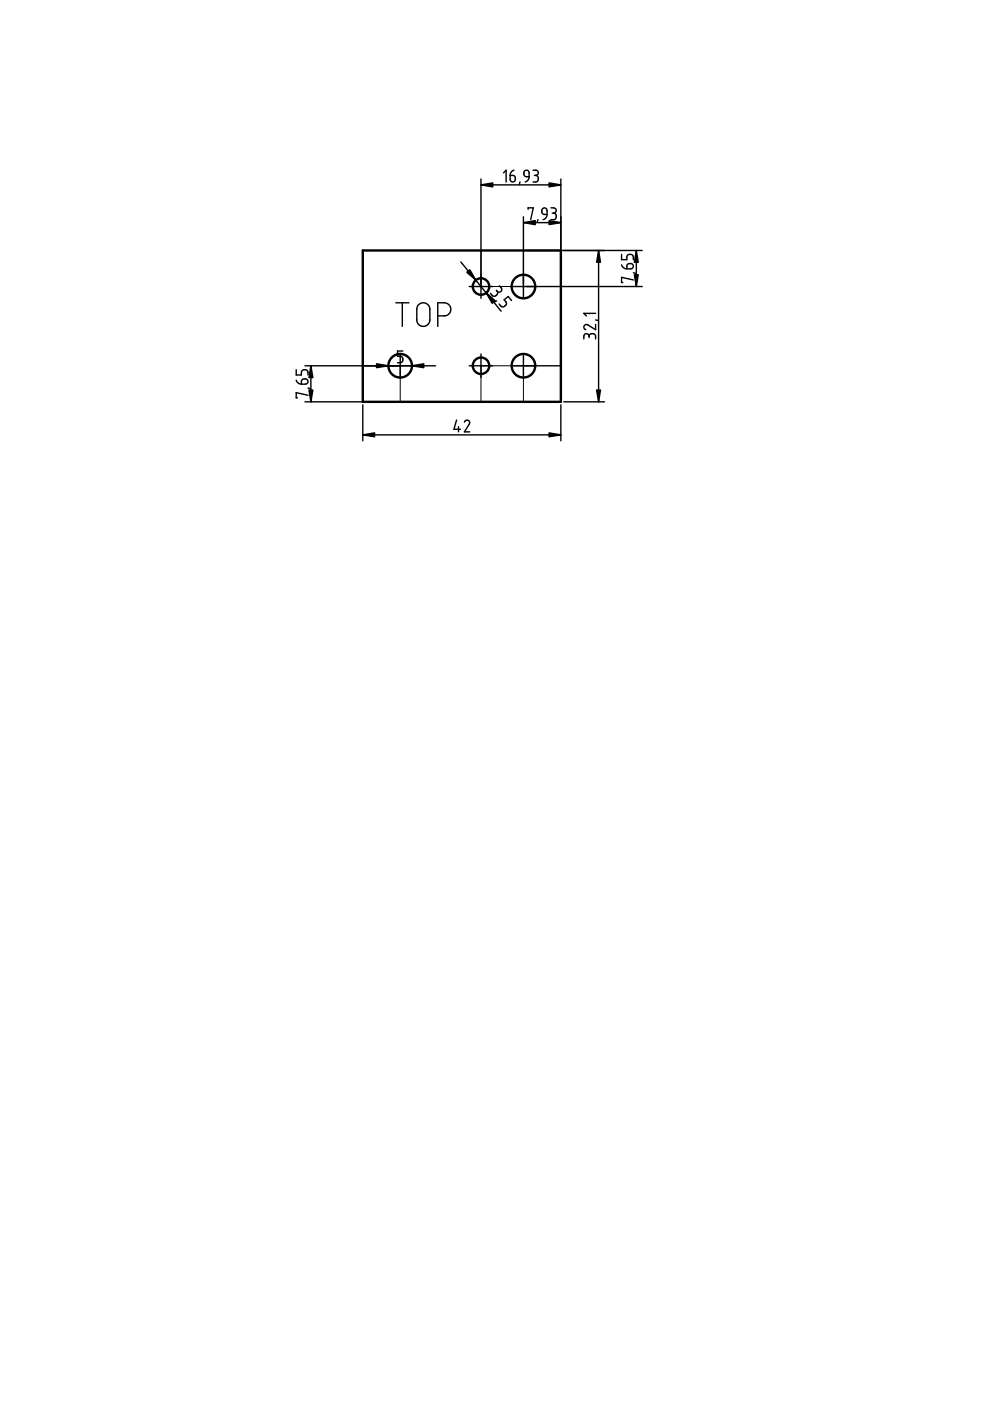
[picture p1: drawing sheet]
<svg xmlns="http://www.w3.org/2000/svg" width="210mm" height="297mm" viewBox="0 0 210 297" stroke-linecap="round" stroke-linejoin="round" font-family="sans-serif">
<g fill="none" stroke="#000" stroke-width=".51">
<path d="M76.9 53.1h42v32.1h-42z"/>
<circle cx="84.8" cy="77.5" r="2.5"/>
<circle cx="102" cy="77.5" r="1.75"/>
<circle cx="102" cy="60.7" r="1.75"/>
<circle cx="111" cy="77.5" r="2.5"/>
<circle cx="111" cy="60.8" r="2.5"/>
</g>
<path d="M102 53.1v7.6h16.9M111 53.1v7.6M76.9 77.6h8v7.6M111 77.6v7.6M118.9 77.6h-16.9v7.6" fill="none" stroke="#000" stroke-width=".21"/>
<g fill="none" stroke="#000" stroke-width=".3">
<path d="M102 38v25.2M102 39.2h16.9M106.8 36.6l.5-.5v2.5M108.2 37.2h.6l.4 .2 .1 .8-.3 .3-.4 .1-.4-.3zM109 36.1l-.6 .4-.2 .7M110.2 38.6l-.1 .5M111.2 36.2l.6-.1 .3 .2 .1 1.2h-.7l-.3-.3-.1-.7zM112.2 37.5l-.2 .6-.6 .5M113 36.1h.7l.4 .3v.5l-.5 .3M113.3 37.2h.3M113.6 37.2l.3 .1 .2 .3v.6l-.4 .4h-.7M118.9 38v22.1"/>
<path d="M97.7 55.5l8.6 10.5M111 46v17.2M111 47.2h7.9M111.6 53.1h24.6M112 44.4v-.3h1.1l-.6 2.5M114 46.6l-.1 .5M115 44.3l.4-.2 .5 .2 .1 1.2h-.6l-.4-.3zM116 45.5l-.2 .6-.7 .5M116.8 44.1h.8l.3 .3-.1 .6-.4 .2M117.1 45.2h.3M117.4 45.2l.5 .3v.7l-.3 .3-.8 .1M126.9 53.1v32.1"/>
<path d="M131.8 56.2l.3 .5 .8 .3M131.8 53.9v1.2h1.1v-.8l.5-.4 .5 .1 .3 .2 .1 .9M133 56.1l.4-.2h.5l.4 .4v.3l-.4 .4h-1zM134.3 59.4l-2.5-.6v1.1h.3M134.3 57.8l.5 .2M134.9 53.1v7.6M62.8 78.4v1.1h1.1v-.7l.5-.4 .8 .1 .1 1M64.7 77.6h27.7M65.9 77.6v7.6M83.9 64.2h2.8M84.9 75.1v5M85.3 64.2v5"/>
<path d="M85.4 74.4h-1.1v1.1h.7l.4 .5-.2 .8-.9 .1M88.7 64.7l.5-.4 .7-.1 .7 .3 .4 .5 .1 3.1-.3 .6-.5 .4h-1.1l-.7-.7-.1-3zM92.8 67h1.7l.7-.5 .3-.5 .1-.5-.4-.9-.9-.4h-1.5v5M99.5 77.6h5M99.5 60.7h5M102 75.1v5M105.2 61.5l.2 .2M105.3 63.8l-.5 .3M105.4 61.7l.1 .6-.6 .5h-.4l-.5-.6M105.9 60.6l.4 .6 .1 .4-.4 .3-.6-.2M108.5 63.7l-.7-.8-.9 .7 .5 .7-.1 .3-.3 .4-.6 .1-.6-.6M108.5 77.6h5"/>
<path d="M108.5 60.7h27.7M111 75.1v5M124.9 71.3l-.2-.4-.6-.1-.3 .3v.8M124.9 71.3l.3-.5h.7l.3 .3 .1 .8M124.9 71.3v.3M126.3 68.8v1.1l-1.7-1-.5-.1-.3 .3v.3l.4 .5M126.3 67.8l.6 .2M126.3 66.4h-2.5l.5 .6M62.8 80.6l.4 .6 .7 .2M64.1 80.5l.3-.2 .7 .2 .2 .3-.1 .4-.4 .2h-.9v-.6zM64.7 85.2h19.6M65.3 83.8l-2.5-.6v1.1h.3"/>
<path d="M65.3 82.3l.5 .1M76.9 92.2h42M76.9 85.8v7.7M96.8 89.1l-.6 1.9h1.4M97.2 90.5v1.1M98.5 89.5l.5-.4 .5 .3 .1 .4-1.1 1.8h1.1M118.9 85.8v7.7M119.5 85.2h8.7"/>
</g>
<g fill="#000" stroke="#000" stroke-width=".3">
<path d="M102 39.2l2.5-.4v.8zM116.4 38.8l2.5 .4-2.5 .4zM99 57.7l.6-.5 1.3 2.2zM111 47.2l2.5-.4v.8zM116.4 46.8l2.5 .4-2.5 .4zM126.9 53.1l.4 2.5h-.8zM134.9 53.1l.4 2.5h-.8zM65.9 77.6l.4 2.5h-.8zM79.8 77.1l2.5 .5-2.5 .4zM87.4 77.6l2.5-.5v.9zM103.1 62.1l1.9 1.7-.6 .5zM134.5 58.3h.8l-.4 2.4z"/>
<path d="M65.5 82.7h.8l-.4 2.5zM76.9 92.2l2.5-.4v.8zM116.4 91.8l2.5 .4-2.5 .4zM126.5 82.7h.8l-.4 2.5z"/>
</g>
</svg>
